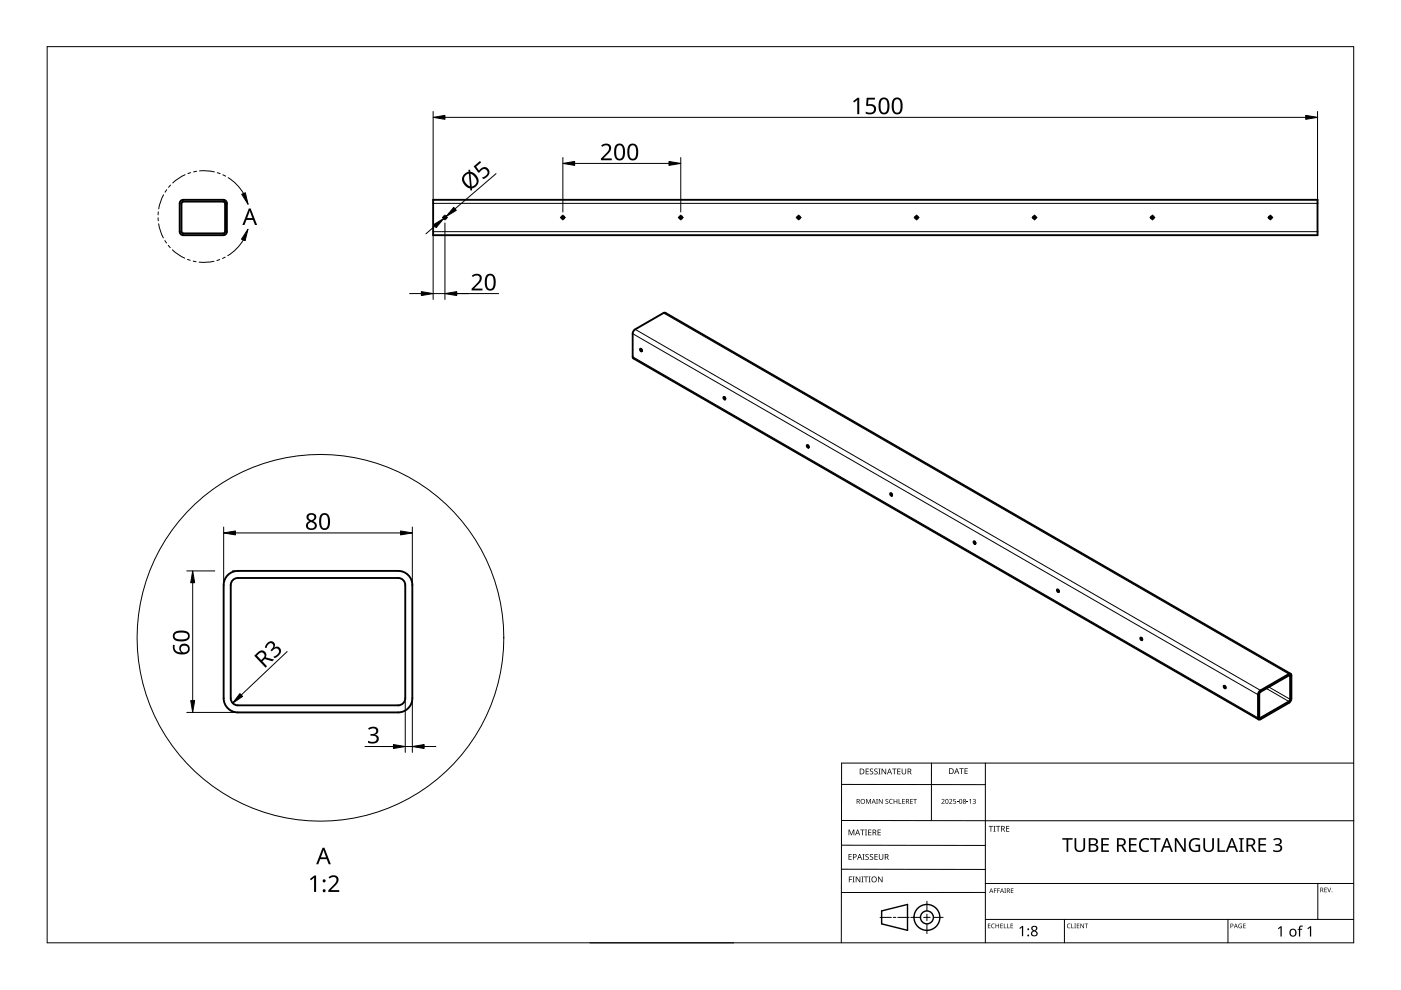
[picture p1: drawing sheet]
<svg xmlns="http://www.w3.org/2000/svg" width="297mm" height="210mm" viewBox="0 0 297 210" stroke-linecap="round" stroke-linejoin="round" font-family="sans-serif">
<g fill="none" stroke="#000" stroke-width=".4">
<path d="M38.3 42.6l.6-.2h8.5a.75 .75 0 0 1 .7 .7v6a.75 .75 0 0 1-.7 .8h-8.5a.75 .75 0 0 1-.8-.8v-6zM38.5 42.9l.4-.2 8.6 .1 .2 .3v6.2l-.3 .2-8.7-.1-.2-.3zM91.8 42.4h187.5v7.5h-187.5zM135.7 73.9l.4 .2v.4l-.4-.2zM136 74l.1 .3M153.4 84.2l.3 .1v.4l-.3-.2zM153.6 84.2l.2 .3M171.1 94.4l.3 .1v.4l-.3-.2zM171.3 94.4l.2 .3M188.8 104.6l.3 .1v.4l-.3-.2zM189 104.6l.2 .3M206.5 114.8l.3 .2v.3l-.3-.2z"/>
<path d="M206.7 114.8l.1 .3M48.1 122.2a2.99 2.99 0 0 1 2.3-1.2h34a3 3 0 0 1 3 3v24a3 3 0 0 1-3 3h-34a3 3 0 0 1-3-3v-24l.1-.6zM49.5 122.8l.9-.3h34a1.5 1.5 0 0 1 1.5 1.5v24a1.5 1.5 0 0 1-1.5 1.5h-34a1.5 1.5 0 0 1-1.5-1.5v-24l.1-.4zM224.1 125l.4 .2v.3l-.4-.2zM224.3 125l.2 .3M241.8 135.2l.3 .2v.3l-.3-.2zM242 135.2l.2 .3M259.5 145.4l.3 .2v.3l-.3-.1zM259.7 145.4l.2 .3M267.1 146.5l6.2-3.6 .2-.1 .3 .2v5.1l-.3 .7-6.4 3.8-.2-.1-.2-.3v-4.9zM267.2 146.8l6.1-3.6 .2 .1v5.2l-6.3 3.7-.2-.2v-4.9zM273.6 142.9l-132.5-76.6-.4 .1-6 3.4-.4 .4-.2 .5v4.9l.2 .4 132.6 76.5"/>
<circle cx="94.3" cy="46.1" r=".31"/>
<circle cx="119.3" cy="46.1" r=".31"/>
<circle cx="144.3" cy="46.1" r=".31"/>
<circle cx="169.3" cy="46.1" r=".31"/>
<circle cx="194.3" cy="46.1" r=".31"/>
<circle cx="219.3" cy="46.1" r=".31"/>
<circle cx="244.3" cy="46.1" r=".31"/>
<circle cx="269.3" cy="46.1" r=".31"/>
</g>
<path d="M91.8 43.1h187.5M91.8 49.1h187.5M134.1 75.6l132.6 76.6M134.1 70.7l132.6 76.6M134.7 69.8l132.6 76.6M140.7 66.4l132.6 76.5M267 152l.3 .2M268.5 146l4.8 2.7M269 145.7l4.5 2.6M273.3 143.2l.2 .2" fill="none" stroke="#000" stroke-width=".21"/>
<circle cx="67.9" cy="135.2" r="38.9" fill="none" stroke="#000" stroke-width=".21"/>
<path d="M10 9.9h277v190h-277z" fill="none" stroke="#000" stroke-width=".21"/>
<g fill="none" stroke="#000" stroke-width=".21">
<path d="M178.4 179.2l30.5 .1M178.4 166.3l30.5 .1M178.5 174h108.6M197.5 161.8v12.2M208.9 161.8v38.1M287 161.8h-108.6v38.1M125.1 199.9h30.5M178.4 184.3h30.5M186.6 194.5h2.4M189.4 194.5h.5M190.4 194.5h2.4M193.1 194.5h2.1"/>
<path d="M195.8 194.5h1.4M196.5 191.1v2M196.5 193.8v1.4M196.5 195.9v2M197.9 194.5h2.1M208.9 189.2h-30.5M208.9 187.3h78.1M208.9 194.9h78.1M225.7 194.9v5M260.4 194.9v5M279.4 187.3v7.6"/>
</g>
<g fill="none" stroke="#000" stroke-width=".3">
<path d="M186.9 193.1l5.5-1.3v5.5l-5.5-1.4z"/>
<circle cx="196.5" cy="194.5" r="1.37"/>
<circle cx="196.5" cy="194.5" r="2.74"/>
</g>
<g fill="#000">
<path d="M179.9 175.9h.2l.4 1 .4-1h.2v1.2h-.1v-1.1l-.4 1.1h-.2l-.4-1.1 .1 1.1h-.2zM182.4 175.9h.9v.1h-.4v1.1h-.1v-1.1h-.4zM183.4 175.9h.4l-.1 .1v1l.1 .1h-.4l.1-.1v-1zM183.6 169.4h.2l.3 .8 .4-.8h.2v1h-.2v-.9l-.4 .9-.4-.9 .1 .9h-.2zM183.5 163h.7v.1h-.5v.4h.5v.1h-.5v.4h.5v.2h-.7zM184.1 175.9h.6v.1h-.5v.4h.5v.1h-.5v.5h.5v.1h-.6zM184.5 163.1l.4-.2 .2 .1v.1a.25 .25 0 0 0-.4-.1 .25 .25 0 0 0 0 .4 .4 .4 0 0 1 .5 .3 .4 .4 0 0 1-.3 .5 .4 .4 0 0 1-.5-.2h.1a.27 .27 0 0 0 .4 .1 .27 .27 0 0 0-.1-.4l-.3-.3zM185.4 163.1l.4-.2 .3 .1-.1 .1a.25 .25 0 0 0-.4-.1 .25 .25 0 0 0 0 .4 .4 .4 0 0 1 .5 .3 .4 .4 0 0 1-.3 .5 .4 .4 0 0 1-.5-.2h.1a.27 .27 0 0 0 .4 .1 .27 .27 0 0 0 0-.4l-.4-.3zM185.8 169.4h.3l-.1 .1v.8l.1 .1h-.3l.1-.1zM186.2 163h.5l-.2 .1v1l.2 .1h-.5l.2-.1v-1zM186.1 175.9h.6v.1h-.5v.4h.5v.1h-.5v.5h.5v.1h-.6zM186.3 169.4h.2l.5 .8v-.8h.1v1h-.1l-.6-.8v.8h-.1z"/>
<path d="M186.9 163h.2l.6 1v-1h.2v1.2h-.2l-.6-1v1h-.2zM187.8 169.5l.3-.1h.2v.2a.25 .25 0 0 0-.3-.1 .25 .25 0 0 0-.1 .3 .25 .25 0 0 0 .3 .1 .32 .32 0 0 1 0 .5 .32 .32 0 0 1-.5-.1 .25 .25 0 0 0 .4 .1 .25 .25 0 0 0 0-.4l-.3-.2zM188.6 169.5l.4-.1h.3l-.1 .2a.41 .41 0 0 0-.6 .3 .41 .41 0 0 0 .6 .4 .48 .48 0 0 1-.6-.1 .48 .48 0 0 1 0-.7zM189.1 163h1v.1h-.4v1.1h-.2v-1.1h-.4zM189.5 169.4h.1v.4h.5v-.4h.1v1h-.1v-.5h-.5v.5h-.1zM190.5 169.4h.2v.9h.4v.1h-.6zM190.2 163h.7v.1h-.5v.4h.5v.1h-.5v.4h.5v.2h-.7zM191.3 169.4h.5v.1h-.4v.3h.4v.1h-.4v.4h.4v.1h-.5zM191.2 163h.1v.8a.32 .32 0 0 0 .3 .3 .32 .32 0 0 0 .4-.4v-.7h.1v.7a.47 .47 0 0 1-.5 .5 .47 .47 0 0 1-.4-.5zM193 169.4h.5v.1h-.4v.3h.4v.1h-.4v.4h.4v.1h-.5zM193.6 169.4h.8v.1h-.3v.9h-.2v-.9h-.3zM199.6 169.5a.37 .37 0 0 1 .6 0 .37 .37 0 0 1-.2 .6l-.2 .2h.5v.1h-.7l.3-.4a.27 .27 0 0 0 .2-.3 .27 .27 0 0 0-.4-.1z"/>
<path d="M201.2 169.5a.37 .37 0 0 1 .6 0 .37 .37 0 0 1-.2 .6l-.2 .2h.5v.1h-.7l.3-.4a.27 .27 0 0 0 .3-.3 .27 .27 0 0 0-.5-.1zM202.1 169.4h.5v.1h-.4v.3a.34 .34 0 0 1 .5 .2 .34 .34 0 0 1-.2 .4 .34 .34 0 0 1-.4-.1 .29 .29 0 0 0 .4 0 .29 .29 0 0 0 0-.4 .29 .29 0 0 0-.4 0zM202.9 170l.3 .1zM203.4 162.9h.9v.1h-.4v1.1h-.1v-1.1h-.4zM205 170l.3 .1zM204.5 162.9h.7v.1h-.5v.4h.4v.1h-.4v.5h.5v.1h-.7zM205.5 169.6l.4-.2v1h-.2v-.9zM206.2 169.5a.32 .32 0 0 1 .5-.1 .32 .32 0 0 1 0 .5 .33 .33 0 0 1 .1 .5 .33 .33 0 0 1-.6-.1 .26 .26 0 0 0 .4 .1 .26 .26 0 0 0 .1-.4l-.3-.2a.23 .23 0 0 0 .3 0 .23 .23 0 0 0-.1-.4 .23 .23 0 0 0-.3 .2zM209.6 175.1h.9v.2h-.3v1h-.2v-1h-.4zM210.6 175.1h.5l-.2 .1v1l.2 .1h-.5l.2-.1v-1zM211.2 175.1h.9v.2h-.4v1h-.2v-1h-.3zM213.3 175.1h.7v.2h-.5v.3h.5v.2h-.5v.4h.5v.1h-.7z"/>
<path d="M227.8 177.7h.4v1.9a.76 .76 0 0 0 .7 .7 .76 .76 0 0 0 .8-.7v-1.9h.4v1.9a1.12 1.12 0 0 1-1.2 1.1 1.12 1.12 0 0 1-1.1-1.1zM241.9 178.1a1.63 1.63 0 0 1 1.8-.3l-.2 .3a1.14 1.14 0 0 0-1.4 .2 1.14 1.14 0 0 0-.2 1.4 1.11 1.11 0 0 0 1.7 .5v.3a1.52 1.52 0 0 1-1.9-.5 1.52 1.52 0 0 1 .2-1.9zM252.4 178.1a1.87 1.87 0 0 1 2-.3l-.1 .4a1.2 1.2 0 0 0-1.9 .9 1.2 1.2 0 0 0 1.7 1.2v-.9h-.6v-.3h1v1.4a1.59 1.59 0 0 1-2.4-.8v-.2a1.67 1.67 0 0 1 .3-1.4zM255.1 177.7h.4v1.9a.76 .76 0 0 0 .8 .7 .76 .76 0 0 0 .7-.7v-1.9h.4v1.9a1.12 1.12 0 0 1-1.1 1.1 1.12 1.12 0 0 1-1.2-1.1zM270 178a1.01 1.01 0 0 1 1-.4 1.01 1.01 0 0 1 .8 .9l-.3 .4-.3 .2a.82 .82 0 0 1 .7 1 .82 .82 0 0 1-1.2 .6l-.8-.2v-.3a.92 .92 0 0 0 1.6-.4 .75 .75 0 0 0-1.1-.5v-.3a.65 .65 0 0 0 .7-.1 .65 .65 0 0 0 .2-.7l-.4-.2-.8 .2zM180 185.8h.7v.2h-.6v.4h.5v.1h-.5v.6h-.1zM179.9 181.1h.7v.1h-.5v.4h.4v.1h-.4v.5h.5v.1h-.7zM180.8 185.8h.4l-.1 .2v.9l.1 .2h-.4l.1-.2v-.9zM181.4 185.8h.2l.7 1.1v-1.1h.1v1.3h-.2l-.6-1v1h-.2zM182.6 185.8h.5l-.2 .2v.9l.2 .2h-.5l.2-.2v-.9zM182.9 181.1h.4l-.1 .1v1l.1 .1h-.4l.1-.1v-1zM183.2 185.8h.9v.2h-.4v1.1h-.2v-1.1h-.3z"/>
<path d="M183.5 181.2l.5-.1h.2v.2a.25 .25 0 0 0-.4-.1 .25 .25 0 0 0 0 .4 .4 .4 0 0 1 .4 .3 .4 .4 0 0 1-.2 .4 .4 .4 0 0 1-.5-.2 .27 .27 0 0 0 .5 .1 .27 .27 0 0 0-.1-.4l-.4-.3zM184.2 185.8h.4l-.1 .2v.9l.1 .2h-.4l.1-.2v-.9zM184.5 181.2l.4-.1h.2v.2a.25 .25 0 0 0-.4-.1 .25 .25 0 0 0 0 .4 .4 .4 0 0 1 .5 .3 .4 .4 0 0 1-.3 .4 .4 .4 0 0 1-.5-.2h.1a.27 .27 0 0 0 .4 .1 .27 .27 0 0 0-.1-.4l-.3-.3zM185.4 181.1h.7v.1h-.5v.4h.5v.1h-.5v.5h.5v.1h-.7zM186.2 185.8h.1l.7 1.1v-1.1h.1v1.3h-.2l-.6-1v1h-.1zM186.3 181.1h.2v.8a.32 .32 0 0 0 .3 .3 .32 .32 0 0 0 .3-.3v-.8h.2v.8a.47 .47 0 0 1-.5 .4 .47 .47 0 0 1-.5-.4zM209.5 195.8h.5l-.4 .1v.3h.4l-.4 .1v.4l.4 .1h-.5zM210.3 196l.3-.2 .3 .1v.1a.39 .39 0 0 0-.6 .3 .39 .39 0 0 0 .6 .4 .46 .46 0 0 1-.7-.1 .46 .46 0 0 1 .1-.6zM210.7 188.4h.6l-.4 .1v.3h.4l-.4 .1v.4h-.2zM211.4 188.4h.6l-.4 .1v.3h.4l-.4 .1v.4h-.2zM211.1 195.8h.1v.4h.5v-.4h.1v1h-.1v-.5h-.5v.5h-.1zM212.1 195.8h.5l-.4 .1v.3h.4l-.4 .1v.4l.4 .1h-.5z"/>
<path d="M212.8 195.8h.2v.9l.4 .1h-.6zM212.9 188.4h.4l-.1 .1 .1 .8h-.4l.2-.1zM213.6 195.8h.1v.9l.4 .1h-.5zM214.3 195.8h.5l-.4 .1v.3h.4l-.4 .1v.4l.4 .1h-.5zM214.3 188.4h.6l-.5 .1v.3h.4l-.4 .1v.3l.5 .1h-.6zM216.1 196.8l.6-.5h.2v2.2h-.2v-1.9l-.4 .4zM225.2 177.7h2.2v.3h-.9v2.6h-.4v-2.6h-.9zM226.3 196l.4-.2 .3 .1-.1 .1a.39 .39 0 0 0-.6 .3 .39 .39 0 0 0 .6 .4 .46 .46 0 0 1-.6-.1 .46 .46 0 0 1 0-.6zM227.1 195.8h.2v.9l.4 .1h-.6zM227.8 195.8h.3l-.1 .1 .1 .9h-.3l.1-.1zM228.3 195.8h.5l-.4 .1v.3h.4l-.4 .1v.4l.4 .1h-.5zM229.1 195.8h.1l.5 .8v-.8h.1v1h-.1l-.5-.8v.8h-.1z"/>
<path d="M230 195.8h.7l-.3 .1v.9h-.1v-.9zM233.5 177.7h1.6v.3h-1.2v.9h1.1v.4h-1.1v1h1.2v.3h-1.6zM239.4 177.7h1.6v.3h-1.3v.9h1.2v.4h-1.2v1h1.3v.3h-1.6zM243.9 177.7h2.1v.3h-.9v2.6h-.3v-2.6h-.9zM249.1 177.7h.4l1.6 2.4v-2.4h.3v2.9h-.4l-1.6-2.4v2.4h-.3zM258.1 177.7h.4v2.6h1.3v.3h-1.7zM262.7 196l.6-.1-.1 .1a.4 .4 0 0 0-.5 .3 .4 .4 0 0 0 .5 .4v-.3l-.2-.1h.3v.5a.53 .53 0 0 1-.7-.1 .53 .53 0 0 1 .1-.7zM262.7 177.7h1v.2l-.3 .1v2.3l.3 .1v.2h-1v-.2l.3-.1v-2.3l-.3-.1zM263.6 195.8h.5l-.4 .1v.3h.4l-.4 .1v.4l.4 .1h-.5zM266.8 177.7h1.6v.3h-1.2v.9h1.2v.4h-1.2v1h1.2v.3h-1.6zM270.9 196.8l.6-.4h.2v2.2h-.2v-1.9l-.4 .3zM275.5 196.4l.7-.1v.2h-.4l-.1 .2v.2h.4v.2h-.4v1.5h-.3v-1.5h-.3l.3-.2z"/>
<path d="M277.2 196.8l.6-.4h.2v2.2h-.3v-1.9l-.4 .3zM280.8 188.2h.5l-.4 .1v.3h.4l-.4 .1v.4l.4 .1h-.5zM281.4 188.2h.1l.3 .8 .3-.8h.1l-.3 1h-.1z"/>
<path d="M181.6 169.4h.3a.29 .29 0 0 1 .4 .2 .29 .29 0 0 1-.2 .4l.3 .4h-.2l-.2-.4h-.2v.4h-.2zM181.8 169.5v.4h.1a.2 .2 0 0 0 .2-.2 .2 .2 0 0 0-.2-.2z"/>
<path d="M181.8 175.9h.1l.5 1.2h-.2l-.1-.4h-.5l-.2 .4h-.1zM181.8 176l-.2 .6h.4z"/>
<path d="M182.3 163h.4a.61 .61 0 0 1 .6 .6 .61 .61 0 0 1-.7 .6h-.3zM182.4 163.1v.9h.2a.48 .48 0 0 0 .5-.4 .48 .48 0 0 0-.5-.5z"/>
<path d="M182.4 169.9a.51 .51 0 0 1 1 0 .51 .51 0 0 1-1 0zM182.6 169.9a.4 .4 0 0 0 .8 0 .4 .4 0 0 0-.8 0z"/>
<path d="M185 175.9h.3a.35 .35 0 0 1 .5 .2 .35 .35 0 0 1-.3 .5l.4 .5h-.2l-.3-.5h-.2v.5h-.2zM185.2 176v.5h.1a.23 .23 0 0 0 .3-.3 .23 .23 0 0 0-.3-.2z"/>
<path d="M185.2 169.4l.5 1-.3-.3h-.4l-.2 .3zM185.2 169.5l-.1 .5h.3z"/>
<path d="M188.5 163h.2l.4 1.2h-.1l-.2-.4h-.5l-.1 .4h-.2zM188.6 163.1l-.2 .6h.4z"/>
<path d="M192.1 169.4h.3a.29 .29 0 0 1 .3 .2 .29 .29 0 0 1-.2 .4l.3 .4h-.1l-.3-.4h-.2v.4h-.1zM192.2 169.5v.4h.2a.2 .2 0 0 0 .2-.2 .2 .2 0 0 0-.3-.2z"/>
<path d="M192.4 163h.4a.35 .35 0 0 1 .4 .2 .35 .35 0 0 1-.2 .4l.3 .6h-.2l-.3-.5h-.2v.5h-.2zM192.6 163.1v.4h.2a.23 .23 0 0 0 .3-.2 .23 .23 0 0 0-.3-.2z"/>
<path d="M200.5 169.5l.4-.1 .2 .2v.5l-.2 .3h-.3l-.1-.2zM200.6 169.6v.1a.37 .37 0 0 0-.1 .4 .37 .37 0 0 0 .4 .2 .4 .4 0 0 0 .1-.5 .4 .4 0 0 0-.4-.2z"/>
<path d="M201.2 162.9h.4a.61 .61 0 0 1 .6 .6 .61 .61 0 0 1-.6 .6h-.4zM201.4 163v1h.1a.48 .48 0 0 0 .5-.5 .48 .48 0 0 0-.4-.5z"/>
<path d="M202.8 162.9h.1l.5 1.2h-.2l-.1-.4h-.5l-.1 .4h-.2zM202.8 163l-.1 .6h.3z"/>
<path d="M203.5 169.5l.3-.1 .2 .2v.5l-.2 .3h-.3l-.1-.2zM203.5 169.6v.1a.37 .37 0 0 0-.1 .4 .37 .37 0 0 0 .4 .2 .4 .4 0 0 0 .2-.5 .4 .4 0 0 0-.5-.2z"/>
<path d="M204.2 169.5a.29 .29 0 0 1 .5-.1 .29 .29 0 0 1-.1 .5 .29 .29 0 0 1 .1 .4 .29 .29 0 0 1-.4 0 .29 .29 0 0 1 .1-.4zM204.3 170.2a.2 .2 0 0 0 .4 0 .2 .2 0 0 0-.4 0zM204.3 169.7a.2 .2 0 0 0 .4 0 .2 .2 0 0 0-.4 0z"/>
<path d="M212.3 175.1h.3a.35 .35 0 0 1 .4 .3 .35 .35 0 0 1-.2 .4l.3 .5h-.2l-.3-.5h-.2v.5h-.1zM212.4 175.2v.5h.2a.23 .23 0 0 0 .3-.2 .23 .23 0 0 0-.3-.3z"/>
<path d="M230.8 177.7h.9a.76 .76 0 0 1 1 .3 .76 .76 0 0 1-.2 1l-.3 .1a.8 .8 0 0 1 .7 .9 .8 .8 0 0 1-1 .6h-1.1zM231.2 179.3v1h.6a.55 .55 0 0 0 .7-.5 .55 .55 0 0 0-.7-.5zM231.2 178v.9h.5a.5 .5 0 0 0 .7-.5 .5 .5 0 0 0-.7-.4z"/>
<path d="M236.8 177.7h.8a.84 .84 0 0 1 1.1 .6 .84 .84 0 0 1-.6 1l.8 1.3h-.4l-.7-1.2h-.6v1.2h-.4zM237.2 178v1.1h.4a.56 .56 0 0 0 .7-.5 .56 .56 0 0 0-.7-.6z"/>
<path d="M264.3 177.7h.8a.84 .84 0 0 1 1 .6 .84 .84 0 0 1-.5 1l.8 1.3h-.5l-.7-1.2h-.6v1.2h-.3zM264.6 178v1.1h.5a.56 .56 0 0 0 .7-.5 .56 .56 0 0 0-.7-.6z"/>
<path d="M180.8 181.1h.4a.41 .41 0 0 1 .4 .5 .41 .41 0 0 1-.6 .2v.5h-.2zM181 181.2v.5a.29 .29 0 0 0 .5-.3 .29 .29 0 0 0-.5-.2z"/>
<path d="M182.2 181.1h.1l.5 1.2h-.2l-.1-.4h-.5l-.1 .4h-.2zM182.3 181.2l-.2 .6h.3z"/>
<path d="M184.7 186.5a.61 .61 0 0 1 1.2 0 .61 .61 0 0 1-1.2 0zM184.9 186.5a.45 .45 0 0 0 .9 0 .45 .45 0 0 0-.9 0z"/>
<path d="M187.6 181.1h.3a.35 .35 0 0 1 .5 .2 .35 .35 0 0 1-.3 .4l.4 .6h-.2l-.3-.5h-.3v.5h-.1zM187.7 181.2v.5h.2a.23 .23 0 0 0 .3-.3 .23 .23 0 0 0-.3-.2z"/>
<path d="M210.1 188.4l.5 .9-.2-.3h-.4l-.3 .3zM210.2 188.5l-.2 .4h.3z"/>
<path d="M212.4 188.4l.5 .9-.3-.3h-.3l-.3 .3zM212.4 188.5l-.1 .4h.3z"/>
<path d="M213.5 188.4h.2a.28 .28 0 0 1 .4 .2 .28 .28 0 0 1-.2 .3l.3 .4-.4-.4h-.2v.4h-.1zM213.6 188.5v.3h.1a.19 .19 0 0 0 .3-.2 .19 .19 0 0 0-.3-.1z"/>
<path d="M218.7 196.5a.62 .62 0 0 1 .9-.2 .62 .62 0 0 1 .1 .9l-.2 .1a.65 .65 0 0 1 .4 .9 .65 .65 0 0 1-.9 .3 .59 .59 0 0 1-.4-.6 .59 .59 0 0 1 .4-.5l-.3-.4zM218.8 197.9a.45 .45 0 0 0 .9 0 .45 .45 0 0 0-.9 0zM218.9 196.9a.4 .4 0 0 0 .8 0 .4 .4 0 0 0-.8 0z"/>
<path d="M247.2 177.7h.4l1.1 2.9h-.4l-.3-.9h-1.2l-.3 .9h-.4zM247.4 178.1l-.5 1.3h.9z"/>
<path d="M260.9 195.8h.2a.32 .32 0 0 1 .4 .4 .32 .32 0 0 1-.5 .2v.4h-.1zM261 195.9v.4a.24 .24 0 0 0 .4-.2 .24 .24 0 0 0-.4-.2z"/>
<path d="M261 177.7h.4l1.1 2.9h-.4l-.3-.9h-1.2l-.3 .9h-.4zM261.2 178.1l-.5 1.3h1z"/>
<path d="M262 195.8l.4 1-.2-.3h-.4l-.2 .3zM262 196l-.1 .4h.3z"/>
<path d="M273.6 197.1a.82 .82 0 0 1 1.2 .1 .82 .82 0 0 1-.2 1.2 .82 .82 0 0 1-1.2-.4zM273.8 197.2a.6 .6 0 0 0-.1 .8 .6 .6 0 0 0 .8 .2l.1-.3a.53 .53 0 0 0-.1-.6 .53 .53 0 0 0-.7-.1z"/>
<path d="M279.9 188.2h.3a.28 .28 0 0 1 .3 .2 .28 .28 0 0 1-.1 .3l.2 .5-.3-.4h-.2v.4h-.2zM280.1 188.3v.4h.1a.19 .19 0 0 0 .2-.2 .19 .19 0 0 0-.2-.2z"/>
<circle cx="218" cy="198.3" r=".2"/>
<circle cx="218" cy="197" r=".2"/>
<circle cx="282.4" cy="189.1" r=".09"/>
</g>
<path d="M52.8 44.2h.3l1.4 3.5h-.4l-.5-1.1h-1.3l-.5 1.1h-.4zM52.9 44.7l-.5 1.5h1.1z" fill="#000"/>
<g fill="none" stroke="#000" stroke-width=".21">
<path d="M36.2 39.2l-.5 .5M39.2 37l-1.3 .8-1.3 1M40.4 36.6l-.6 .2M41.7 36.3l-.7 .1M42.3 36.2h1.6l1.6 .3M46.1 36.6l.6 .2M47.3 37.1l.5 .2M48.4 37.7l2 1.7 1.2 1.6M33.5 46.2l.1 .6M33.6 44.9l-.1 .6M33.6 47.4l.4 1.6 .6 1.4M34.7 41.3l-.7 1.5-.4 1.5"/>
<path d="M34.9 51l.4 .5M35.4 40.2l-.4 .5M35.7 52l.4 .5M36.5 53l1.3 1 1.4 .7M39.7 55l.6 .2M41 55.4l.6 .1M45.4 55.4l-1.6 .2h-1.6M46.6 55l-.6 .2M47.7 54.5l-.5 .3M51.6 50.9l-1.2 1.6-2.1 1.7"/>
</g>
<path d="M52.6 48.6l-.6 2.4-.8-.3zM51.3 41.2l.7-.3 .6 2.4z" fill="#000" stroke="#000" stroke-width=".21"/>
<g fill="#000">
<path d="M100.4 35.3l1.4-1.2 .2 .3-1 .9 .6 .9a1.17 1.17 0 0 1 1.9-.4 1.17 1.17 0 0 1-.5 1.9l-.6 .3-.2-.4a1.03 1.03 0 0 0 1-1.5 .93 .93 0 0 0-1.5 .5h-.3zM127.5 30.9a1.16 1.16 0 0 1 1.3-.5 1.16 1.16 0 0 1 .8 1.2l-.4 .6-1.2 1.4h1.7v.4h-2.3v-.4l1.1-1.1a.98 .98 0 0 0 .3-1.7h-.5l-.6 .3zM180.9 21.5l.9-.8h.4v3.5h-.4v-3l-.7 .5zM183.8 20.7h1.7v.4h-1.4l-.1 1a1.17 1.17 0 0 1 1.8 1 1.17 1.17 0 0 1-1.6 1.1l-.7-.1v-.4a1.03 1.03 0 0 0 1.1 .2 1.03 1.03 0 0 0 .7-.8 .93 .93 0 0 0-1.5-.6l-.2-.1zM100 58.4a1.16 1.16 0 0 1 1.4-.4 1.16 1.16 0 0 1 .7 1.2l-.3 .6-1.3 1.4h1.8v.4h-2.3v-.4l1.1-1.1a.98 .98 0 0 0 .2-1.7h-.4l-.6 .3zM56.7 136.3a.88 .88 0 0 1 1.2-.2 .88 .88 0 0 1 .2 1.2 .93 .93 0 0 1 1.4 .2 .93 .93 0 0 1-.2 1.3l-1.1 .7-.3-.2a1.24 1.24 0 0 0 1.2-1.5 .71 .71 0 0 0-1.3 .1l-.2 .2-.3-.3a.81 .81 0 0 0 .6-.6 .81 .81 0 0 0-.3-.8 1.02 1.02 0 0 0-1.1 1l-.3-.1zM78 154.4a1.25 1.25 0 0 1 1.3-.4 1.25 1.25 0 0 1 .9 .9 .85 .85 0 0 1-.7 .9 .93 .93 0 0 1 .8 1 .93 .93 0 0 1-1 .8l-1.3-.1v-.4a1.24 1.24 0 0 0 1.9-.3 .71 .71 0 0 0-1-.8h-.3v-.4a.81 .81 0 0 0 .8 0 .81 .81 0 0 0 .3-.9 1.02 1.02 0 0 0-1.4 0zM65.7 186.4l1-.8h.3v3.5h-.4v-3l-.7 .5zM69.7 186a1.16 1.16 0 0 1 1.3-.4 1.16 1.16 0 0 1 .8 1.1l-.4 .7-1.2 1.3h1.7v.4h-2.3v-.3l1.1-1.2a.98 .98 0 0 0 .3-1.6h-.5l-.6 .3z"/>
<path d="M99.3 36h.4v.4a1.81 1.81 0 0 1 1.7 1.5 1.81 1.81 0 0 1-1.1 2l-.2 .1v.4h-.4v-.4a1.84 1.84 0 0 1-1.6-1.4 1.84 1.84 0 0 1 .6-1.9l.7-.3zM99.8 36.8l.2 2.7a1.23 1.23 0 0 0 1.1-1 1.23 1.23 0 0 0-.7-1.3zM98.7 37.2l-.1 .1a1.34 1.34 0 0 0 .7 2l.4 .2-.3-2.7z"/>
<path d="M130.6 30.7a1.16 1.16 0 0 1 1.4-.1 1.16 1.16 0 0 1 .5 1.2 1.69 1.69 0 0 1-1 2.2 1.27 1.27 0 0 1-1.3-1.6l.1-1.1zM130.9 31a2.16 2.16 0 0 0 .3 2.6 .82 .82 0 0 0 .9-1 1.35 1.35 0 0 0-.7-1.8z"/>
<path d="M133.4 30.7a1.16 1.16 0 0 1 1.4-.1 1.16 1.16 0 0 1 .5 1.2 1.69 1.69 0 0 1-1 2.2 1.27 1.27 0 0 1-1.3-1.6l.1-1.1zM133.7 31a2.16 2.16 0 0 0 .3 2.6 .82 .82 0 0 0 .9-1 1.35 1.35 0 0 0-.7-1.8z"/>
<path d="M186.7 20.9a1.16 1.16 0 0 1 1.3-.1 1.16 1.16 0 0 1 .6 1.2 1.69 1.69 0 0 1-1 2.2 1.27 1.27 0 0 1-1.3-1.5l.1-1.2zM187 21.2a2.16 2.16 0 0 0 .2 2.7 .82 .82 0 0 0 .9-1.1 1.35 1.35 0 0 0-.7-1.8z"/>
<path d="M189.5 20.9a1.16 1.16 0 0 1 1.3-.1 1.16 1.16 0 0 1 .6 1.2 1.69 1.69 0 0 1-1 2.2 1.27 1.27 0 0 1-1.3-1.5l.1-1.2zM189.8 21.2a2.16 2.16 0 0 0 .2 2.7 .82 .82 0 0 0 .9-1.1 1.35 1.35 0 0 0-.7-1.8z"/>
<path d="M103.2 58.3a1.16 1.16 0 0 1 1.3-.1 1.16 1.16 0 0 1 .6 1.2 1.69 1.69 0 0 1-1 2.2 1.27 1.27 0 0 1-1.3-1.6l.1-1.1zM103.5 58.6a2.16 2.16 0 0 0 .3 2.6 .82 .82 0 0 0 .9-1 1.35 1.35 0 0 0-.8-1.8z"/>
<path d="M65.1 109.1a1.03 1.03 0 0 1 1.3-.3 1.03 1.03 0 0 1 .6 1.2l-.6 .5a1 1 0 0 1 .7 1.3 1 1 0 0 1-1.3 .6 .94 .94 0 0 1-.9-.9 .94 .94 0 0 1 .7-1l-.2-.1a.88 .88 0 0 1-.3-1.3zM65.3 111.4a.7 .7 0 0 0 1.4 0 .7 .7 0 0 0-1.4 0zM65.4 109.7a.6 .6 0 0 0 1.2 0 .6 .6 0 0 0-1.2 0z"/>
<path d="M68.1 109a1.16 1.16 0 0 1 1.3 0 1.16 1.16 0 0 1 .6 1.2 1.69 1.69 0 0 1-1 2.2 1.27 1.27 0 0 1-1.3-1.6l.1-1.2zM68.4 109.3a2.16 2.16 0 0 0 .2 2.7 .82 .82 0 0 0 .9-1.1 1.35 1.35 0 0 0-.7-1.8z"/>
<path d="M36.9 134.1a2.6 2.6 0 0 1 3.2 .2 1.22 1.22 0 0 1-.2 1.3 1.22 1.22 0 0 1-1.3 .4 1.53 1.53 0 0 1-2-1zM37.2 134.4a.75 .75 0 0 0 0 .9 .75 .75 0 0 0 .9 .3l1-.1a.69 .69 0 0 0 .8-.7 .69 .69 0 0 0-.8-.6h-1.3z"/>
<path d="M36.7 136.7h.4a1.18 1.18 0 0 0 1.3 1.6 1.08 1.08 0 0 1-.1-1.6 1.08 1.08 0 0 1 1.6 .1 1.22 1.22 0 0 1 .1 1.4 1.22 1.22 0 0 1-1.3 .6 1.63 1.63 0 0 1-2-2.1zM38.4 137.6a.76 .76 0 0 0 1.5 0 .76 .76 0 0 0-1.5 0z"/>
<path d="M53.9 139l.7-.6a1 1 0 0 1 1.4-.4 1 1 0 0 1 .3 1.4l1.8 .4-.4 .4-1.6-.5-.5 .5 1 1.1-.3 .3zM54.5 139l.9 .9 .4-.3a.67 .67 0 0 0 .1-1.1 .67 .67 0 0 0-1.1 .2z"/>
<path d="M68.4 179.7h.4l1.3 3.5h-.4l-.4-1h-1.4l-.4 1h-.5zM68.6 180.2l-.6 1.6h1.1z"/>
<circle cx="68.7" cy="188.9" r=".31"/>
<circle cx="68.7" cy="186.8" r=".32"/>
</g>
<g fill="none" stroke="#000" stroke-width=".21">
<path d="M91.8 23.6v18.9M94.3 24.9h182.5M105.2 36.8l-8.7 7.5M119.3 33.4v11.6M121.8 34.6h20M144.3 33.4v11.6M279.3 23.6v18.9M91.8 49.7v13.8M92.2 47.9l-1.9 1.7M94.3 47.3v16.2M94.6 45.9l-.5 .4M86.8 62.2h2.5"/>
<path d="M91.8 62.2h13.9M47.4 111.7v11.7M49.9 113h35M87.4 111.7v11.7M39.6 121h5.9M40.9 123.5v25M49.3 121h.5M60.9 138.1l-11.6 11M39.6 151h10.2M77.4 158.3h10M85.9 148.7v10.8M87.4 148.7v10.8"/>
<path d="M89.9 158.3h2.5"/>
</g>
<g fill="#000" stroke="#000" stroke-width=".21">
<path d="M91.8 24.9l2.5-.4v.8zM119.3 34.6l2.5-.4v.9zM141.8 34.2l2.5 .4-2.5 .5zM276.8 24.5l2.5 .4-2.5 .4zM91.9 47.6l2.2-1.3-1.6 2zM96.2 44l.5 .6-2.1 1.3zM89.3 61.8l2.5 .4-2.5 .5zM94.3 62.2l2.5-.4v.9zM47.4 113l2.5-.4v.8zM84.9 112.6l2.5 .4-2.5 .4zM40.9 121l.4 2.5h-.9zM40.4 148.5h.9l-.4 2.5z"/>
<path d="M50.9 147.1l.5 .6-2.1 1.4zM83.4 157.9l2.5 .4-2.5 .4zM87.4 158.3l2.5-.4v.8z"/>
</g>
<g fill="none" stroke="#000" stroke-width=".21">
<path d="M93.8 46.1h.3M94.2 46.1h.2M94.3 45.6v.3M94.3 46v.2M94.3 46.3v.3M94.6 46.1h.3M118.8 46.1h.3M119.2 46.1h.2M119.3 45.6v.3M119.3 46v.2M119.3 46.3v.3M119.6 46.1h.3"/>
<path d="M143.8 46.1h.3M144.2 46.1h.2M144.3 45.6v.3M144.3 46v.2M144.3 46.3v.3M144.6 46.1h.3M168.8 46.1h.3M169.2 46.1h.2M169.3 45.6v.3M169.3 46v.2M169.3 46.3v.3M169.6 46.1h.3"/>
<path d="M193.8 46.1h.3M194.2 46.1h.2M194.3 45.6v.3M194.3 46v.2M194.3 46.3v.3M194.6 46.1h.3M218.8 46.1h.3M219.2 46.1h.2M219.3 45.6v.3M219.3 46v.2M219.3 46.3v.3M219.6 46.1h.3"/>
<path d="M243.8 46.1h.3M244.2 46.1h.3M244.3 45.6v.3M244.3 46v.2M244.3 46.3v.3M244.6 46.1h.3M268.8 46.1h.3M269.2 46.1h.3M269.3 45.6v.3M269.3 46v.2M269.3 46.3v.3M269.6 46.1h.3"/>
</g>
</svg>
